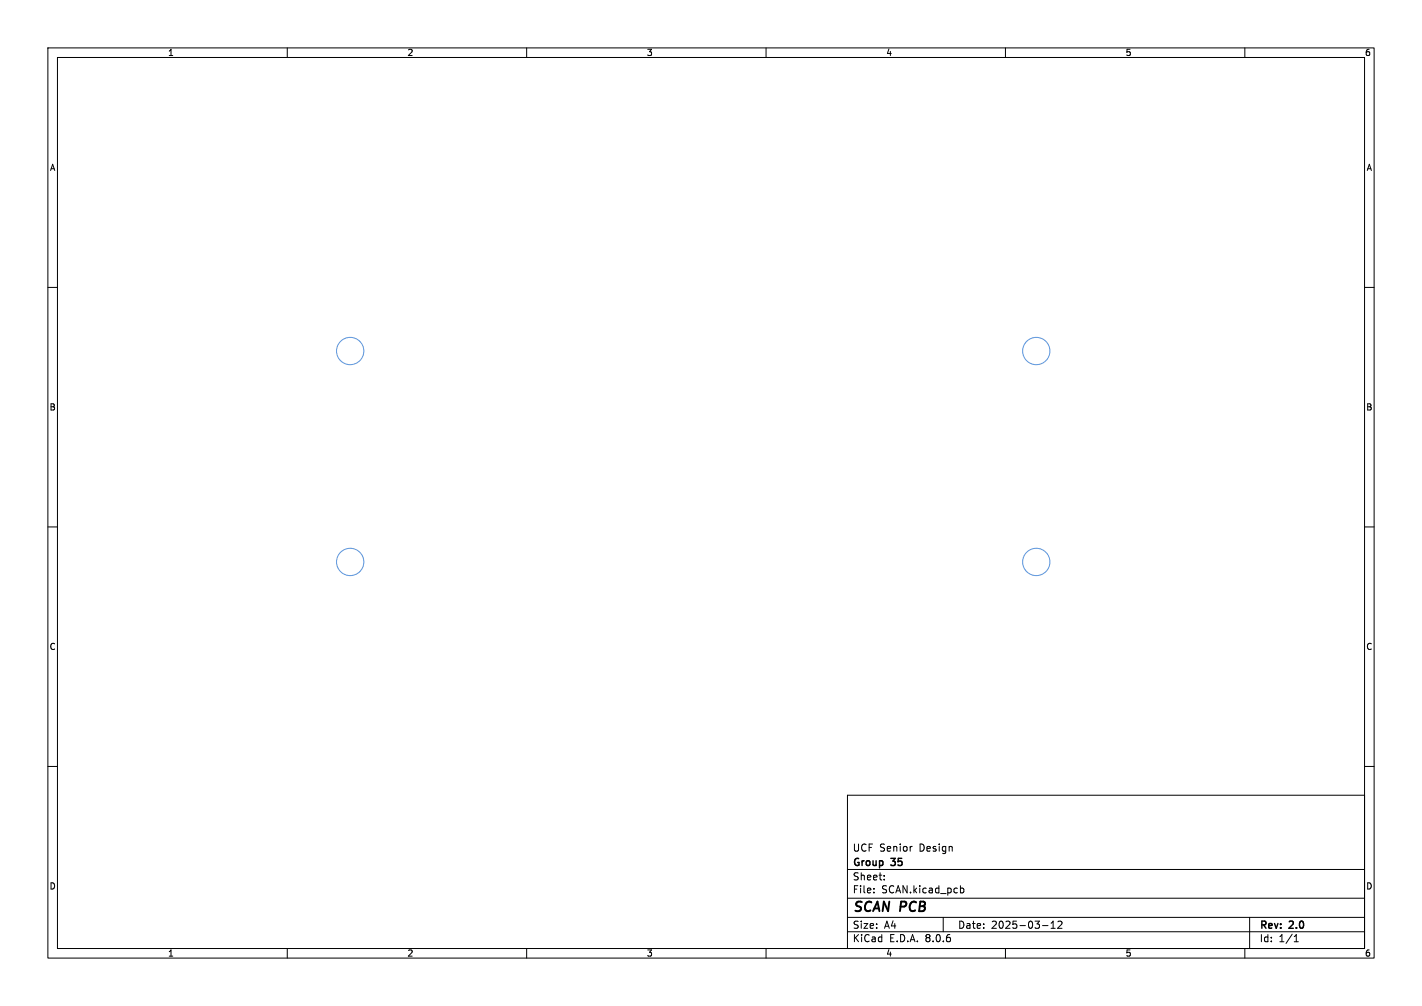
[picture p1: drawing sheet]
<svg xmlns="http://www.w3.org/2000/svg" width="297mm" height="210mm" viewBox="0 0 297 210" stroke-linecap="round" stroke-linejoin="round" font-family="sans-serif">
<defs><g id="words">
<text font-size="2.8" x="178" y="190.9">SCAN PCB</text>
<g font-size="2.1">
<text x="178" y="178">UCF Senior</text>
<text x="192" y="178">Design</text>
<text x="178" y="184">Sheet:</text>
<text x="178" y="181.2">Group</text>
<text x="186.2" y="181.2">35</text>
<text x="178" y="186.7">File:</text>
<text x="184.1" y="186.7">SCAN.kicad_pcb</text>
<text x="178" y="196.9">KiCad</text>
<text x="178" y="194.1">Size:</text>
<text x="184.7" y="194.1">A4</text>
<text x="185.7" y="196.9">E.D.A.</text>
<text x="193.3" y="196.9">8.0.6</text>
<text x="200" y="194.1">Date:</text>
<text x="207" y="194.1">2025-03-12</text>
<text x="263" y="194.3">Rev:</text>
<text x="263" y="196.9">Id:</text>
<text x="267.1" y="196.9">1/1</text>
<text x="269.4" y="194.3">2.0</text>
</g>
<g font-size="1.8">
<text x="35" y="11.9">1</text>
<text x="85" y="11.9">2</text>
<text x="135" y="11.9">3</text>
<text x="185" y="11.9">4</text>
<text x="235" y="11.9">5</text>
<text x="285" y="11.9">6</text>
<text x="10.3" y="35.9">A</text>
<text x="285.4" y="35.9">A</text>
<text x="10.3" y="85.9">B</text>
<text x="285.3" y="85.9">B</text>
<text x="10.3" y="135.9">C</text>
<text x="285.3" y="135.9">C</text>
<text x="10.3" y="185.9">D</text>
<text x="285.3" y="185.9">D</text>
<text x="35" y="199.9">1</text>
<text x="85" y="199.9">2</text>
<text x="135" y="199.9">3</text>
<text x="185" y="199.9">4</text>
<text x="235" y="199.9">5</text>
<text x="285" y="199.9">6</text>
</g>
</g></defs>
<g fill="none" stroke="#000" stroke-width=".21">
<path d="M10 10h277v190h-277zM12 12h273v186h-273zM60 10v2M110 10v2M160 10v2M210 10v2M260 10v2M10 60h2M285 60h2M10 110h2M285 110h2M10 160h2"/>
<path d="M285 160h2M177 166h108v32h-108zM190.4 176.7h.1M60 198v2M110 198v2M160 198v2M177 194.5h108M177 191.5h108M177 187.5h108M177 181.5h108M182.5 186.3v.1M182.5 185.5v.1"/>
<path d="M184.7 183.6v.1M184.7 182.8v.1M197 191.5v3M200.6 184.9v1.5M200.6 185.5l.4-.1 .3 .3-.1 .6h-.6M210 198v2M217.7 193.2h1.2M219.5 193.8h.9M219.5 192.7l.5-.4v1.5M221 192.4l.5-.1 .3 .4-.9 1.1h.9M260 198v2M261 191.5v6.5"/>
<path d="M270.3 196.6h.9M270.3 195.5l.4-.4v1.5"/>
</g>
<g fill="none" stroke="#5994dc" stroke-width=".21">
<circle cx="73.1" cy="73.3" r="2.85"/>
<circle cx="216.4" cy="73.3" r="2.85"/>
<circle cx="73.1" cy="117.3" r="2.85"/>
<circle cx="216.4" cy="117.3" r="2.85"/>
</g>
<use href="#words"/>
</svg>
